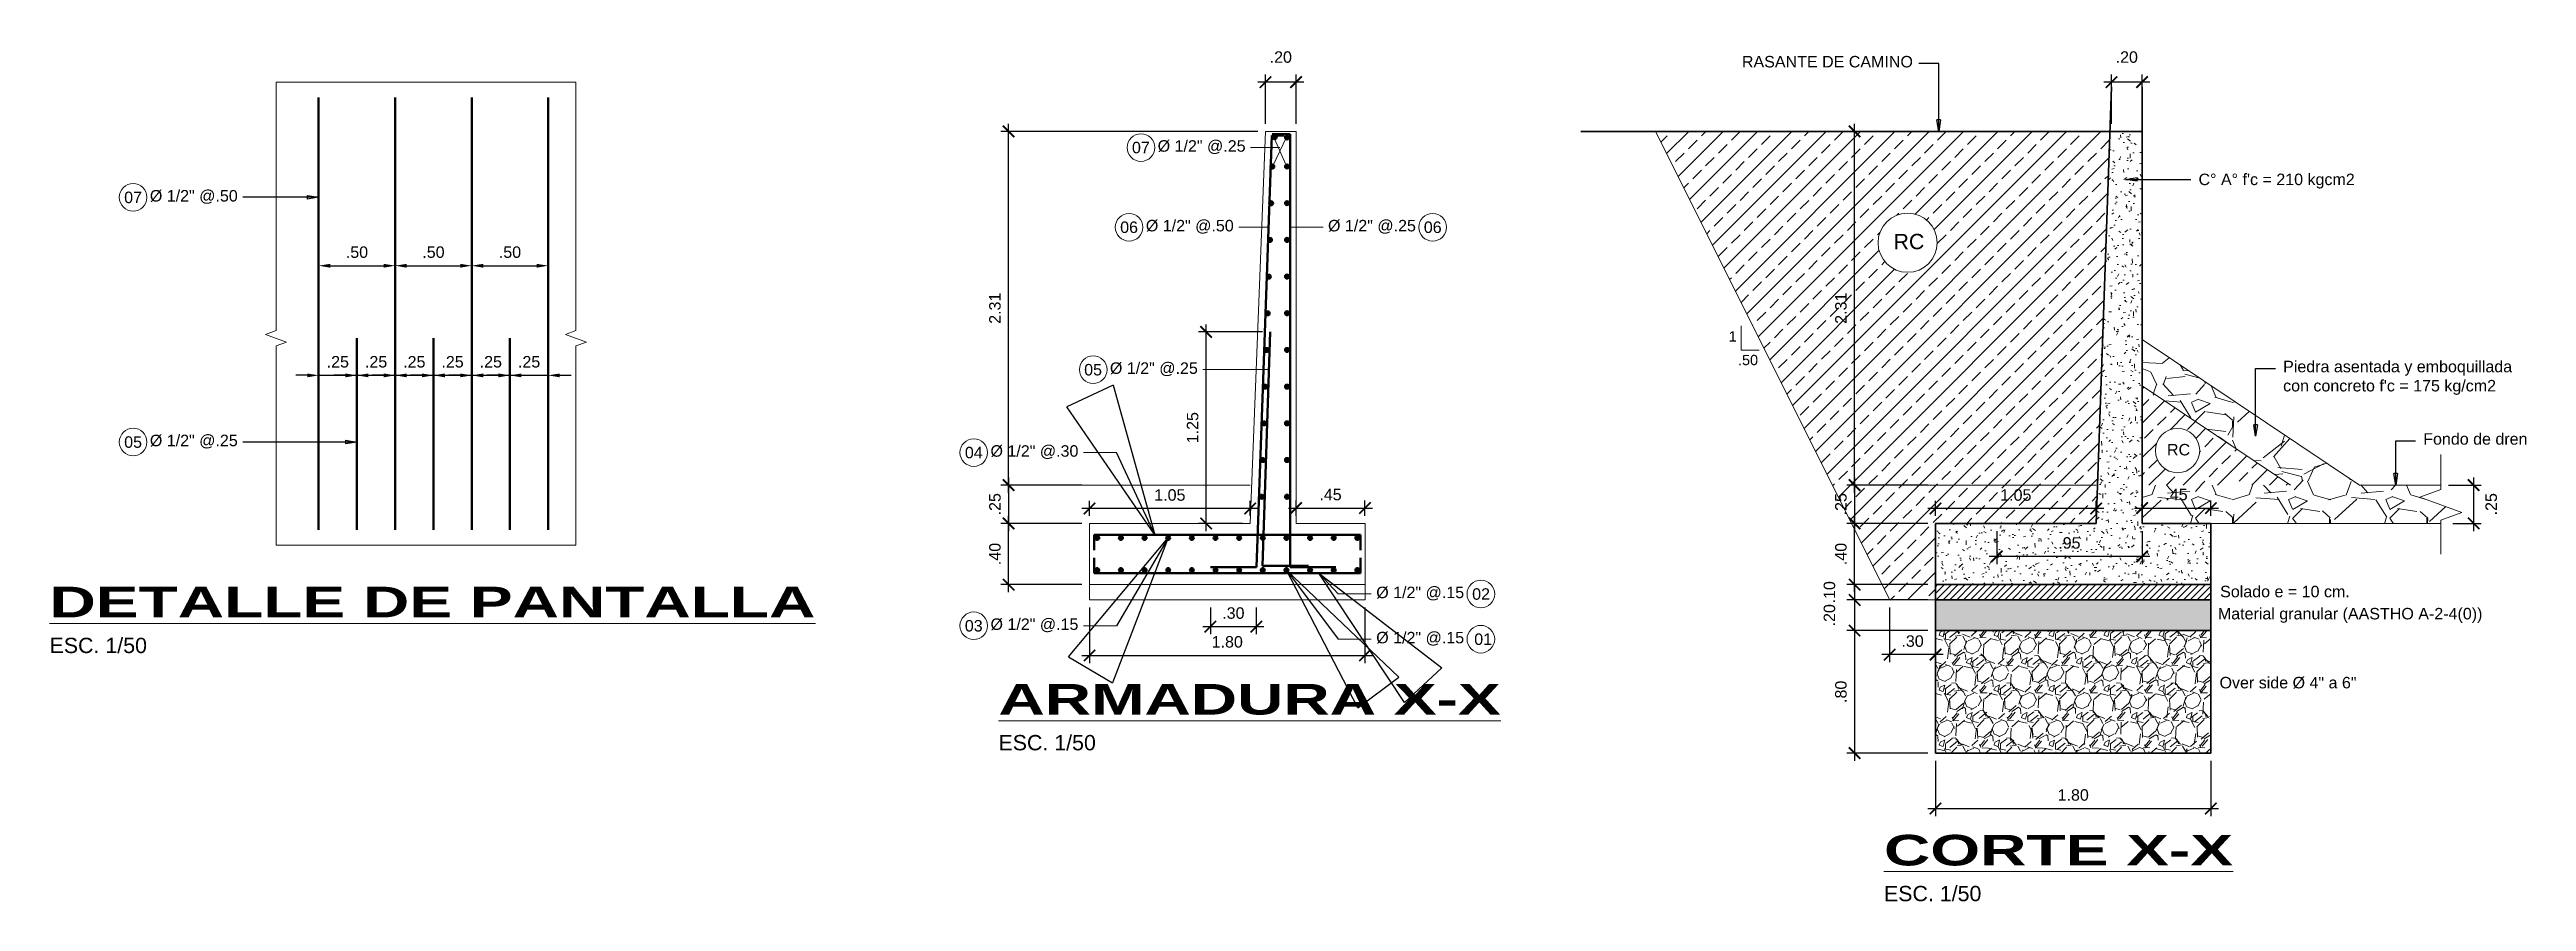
# Model space of a CAD drawing. Header units: metres. Extents: x 618946 to 619227, y 9266339 to 9266818.
# Drawn here: x 619016.05 to 619032.24, y 9266723.96 to 9266729.52 of the extents above; entities that cross this region are included whole.
import ezdxf
from ezdxf.enums import TextEntityAlignment as Align

# ---------------------------------------------------------------- set-up
doc = ezdxf.new("R2010")
doc.units = ezdxf.units.M
doc.header["$PDMODE"] = 34
for name, color, linetype, lineweight in [('DIM', 8, 'Continuous', 9), ('Dimensiones', 8, 'Continuous', 5), ('EST', 5, 'Continuous', 35), ('FIE', 201, 'Continuous', 50), ('HASH', 21, 'Continuous', 5), ('HATCH', 21, 'Continuous', 5)]:
    doc.layers.add(name, color=color, linetype=linetype, lineweight=lineweight)
doc.styles.get("Standard").update_dxf_attribs({"font": 'arial.ttf'})
doc.dimstyles.new('ESC-100$7', dxfattribs={"dimscale": 0.1, "dimtxt": 1.5, "dimasz": 2, "dimexe": 1, "dimexo": 1, "dimgap": 1, "dimtad": 1, "dimtih": 1, "dimtoh": 1, "dimzin": 4, "dimdsep": 46, "dimtxsty": 'Standard', "dimblk": 'ARCHTICK', "dimcen": 2.5, "dimdle": 1, "dimclrd": 256, "dimclre": 256, "dimclrt": 7, "dimaunit": 1, "dimadec": 3, "dimazin": 0, "dimtfac": 1, "dimtmove": 2, "dimatfit": 3, "dimldrblk": 'CLOSEDBLANK', "dimfxl": 1.25, "dimarcsym": 0})
doc.dimstyles.new('ESC-50', dxfattribs={"dimscale": 0.05, "dimtxt": 1.5, "dimasz": 1.5, "dimexe": 1, "dimexo": 1, "dimgap": 1, "dimtad": 1, "dimzin": 4, "dimdsep": 46, "dimtxsty": 'Standard', "dimblk": 'ARCHTICK', "dimcen": 2.5, "dimdle": 1, "dimclrd": 256, "dimclre": 256, "dimclrt": 7, "dimaunit": 1, "dimadec": 3, "dimazin": 0, "dimtfac": 1, "dimtmove": 2, "dimatfit": 3, "dimldrblk": 'CLOSEDBLANK', "dimfxl": 1.25, "dimarcsym": 0})

msp = doc.modelspace()

# ---------------------------------------------------------------- texts
at = {"layer": 'DIM', "color": 7}
for s, height, p in [('RASANTE DE CAMINO', 0.075, (619027.1117, 9266729.4018)), ('RC', 0.1, (619028.1024, 9266728.2147)), ('RC', 0.075, (619029.8899, 9266726.868))]:
    msp.add_text(s, height=height, dxfattribs=at).set_placement(p)
for s, height, p in [('07', 0.075, (619023.1836, 9266728.8785)), ('07', 0.075, (619016.597, 9266728.5531)), ('06', 0.075, (619023.1064, 9266728.3581)), ('06', 0.075, (619025.091, 9266728.3581)), ('1', 0.0675, (619027.051, 9266727.6449)), ('.50', 0.0675, (619027.1517, 9266727.491)), ('05', 0.075, (619022.8712, 9266727.4277)), ('05', 0.075, (619016.597, 9266726.9552)), ('04', 0.075, (619022.0915, 9266726.8866)), ('02', 0.075, (619025.4069, 9266725.9629)), ('03', 0.075, (619022.0912, 9266725.7554)), ('01', 0.075, (619025.4206, 9266725.6679))]:
    msp.add_text(s, height=height, dxfattribs=at).set_placement(p, align=Align.MIDDLE_CENTER)
at = {"layer": 'DIM', "color": 7, "char_height": 0.075}
for s, insert, attachment_point in [('\\A1;Ø 1/2" @.25', (619023.2933, 9266728.9264), 1), ("C° A° f'c = 210 kgcm2", (619030.096, 9266728.7082), 1), ('\\A1;Ø 1/2" @.50', (619016.7065, 9266728.601), 1), ('\\A1;Ø 1/2" @.50', (619023.2159, 9266728.406), 1), ('\\A1;Ø 1/2" @.25', (619024.981, 9266728.406), 3), ('\\A1;Ø 1/2" @.25', (619022.9812, 9266727.4756), 1), ("Piedra asentada y emboquillada\\Pcon concreto f'c = 175 kg/cm2", (619030.6489, 9266727.4859), 1), ('\\A1;Ø 1/2" @.25', (619016.7065, 9266727.0031), 1), ('\\A1;Ø 1/2" @.30', (619022.2007, 9266726.9345), 1), ('Fondo de dren', (619031.5646, 9266727.0132), 1), ('\\A1;Ø 1/2" @.15', (619025.2962, 9266726.0108), 3), ('Solado e = 10 cm.', (619030.2372, 9266726.0166), 1), ('\\A1;Ø 1/2" @.15', (619022.2007, 9266725.8033), 1), ('Material granular (AASTHO A-2-4(0)) ', (619031.9514, 9266725.8721), 3), ('\\A1;Ø 1/2" @.15', (619025.2962, 9266725.7157), 3), ('Over side Ø 4" a 6"', (619030.2333, 9266725.4216), 1)]:
    msp.add_mtext(s, dxfattribs=dict(at, insert=insert, attachment_point=attachment_point))
at = {"layer": 'Dimensiones', "color": 7, "char_height": 0.1, "attachment_point": 1}
for s, insert in [('{\\fArial|b1|i0|c0|p34;\\H2x;\\W1.5;\\LDETALLE DE PANTALLA\\P}ESC. 1/50', (619016.0509, 9266726.0105)), ('{\\fArial|b1|i0|c0|p34;\\H2x;\\W1.5;\\LARMADURA X-X\\P}ESC. 1/50', (619022.2527, 9266725.3755)), ('{\\fArial|b1|i0|c0|p34;\\H2x;\\W1.5;\\LCORTE X-X\\P}ESC. 1/50', (619028.0401, 9266724.3901))]:
    msp.add_mtext(s, dxfattribs=dict(at, insert=insert))

# ---------------------------------------------------------------- blocks, each defined once
blk = doc.blocks.new('_ArchTick')
at = {"color": 0, "linetype": 'ByBlock', "const_width": 0.15}
blk.add_lwpolyline([(-0.5, -0.5), (0.5, 0.5)], dxfattribs=at)
blk = doc.blocks.new('*D293')
at = {"layer": 'Defpoints', "color": 0, "transparency": 16777216}
for p in [(619022.319, 9266726.424), (619022.848, 9266726.424), (619022.848, 9266726.024)]:
    blk.add_point(p, dxfattribs=at)
at = {"layer": 'DIM', "lineweight": -2, "transparency": 16777216}
for p, q in [((619022.798, 9266726.424), (619022.269, 9266726.424)), ((619022.319, 9266725.974), (619022.319, 9266726.474)), ((619022.798, 9266726.024), (619022.269, 9266726.024))]:
    blk.add_line(p, q, dxfattribs=at)
at = {"layer": 'DIM', "lineweight": -2, "transparency": 16777216, "xscale": 0.07500000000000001, "yscale": 0.07500000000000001, "zscale": 0.07500000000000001}
for p, rotation in [((619022.319, 9266726.424), 90), ((619022.319, 9266726.024), 270)]:
    blk.add_blockref('_ArchTick', p, dxfattribs=dict(at, rotation=rotation))
at = {"layer": 'DIM', "color": 7, "transparency": 16777216, "insert": (619022.23, 9266726.224), "char_height": 0.075, "attachment_point": 5, "rotation": 90}
blk.add_mtext('.40', dxfattribs=at)
blk = doc.blocks.new('_ClosedBlank')
at = {"color": 0, "linetype": 'ByBlock', "lineweight": -2}
for p, q in [((-1, 0.167), (0, 0)), ((-1, 0.167), (-1, -0.167)), ((0, 0), (-1, -0.167))]:
    blk.add_line(p, q, dxfattribs=at)
blk = doc.blocks.new('*D294')
at = {"layer": 'Defpoints', "color": 0, "transparency": 16777216}
for p in [(619022.848, 9266725.924), (619024.648, 9266725.924), (619024.648, 9266725.562)]:
    blk.add_point(p, dxfattribs=at)
at = {"layer": 'DIM', "lineweight": -2, "transparency": 16777216}
for p, q in [((619022.848, 9266725.874), (619022.848, 9266725.512)), ((619024.648, 9266725.874), (619024.648, 9266725.512)), ((619022.798, 9266725.562), (619024.698, 9266725.562))]:
    blk.add_line(p, q, dxfattribs=at)
at = {"layer": 'DIM', "lineweight": -2, "transparency": 16777216, "xscale": 0.07500000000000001, "yscale": 0.07500000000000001, "zscale": 0.07500000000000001, "rotation": 180}
blk.add_blockref('_ArchTick', (619022.848, 9266725.562), dxfattribs=at)
at = {"layer": 'DIM', "lineweight": -2, "transparency": 16777216, "xscale": 0.07500000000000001, "yscale": 0.07500000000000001, "zscale": 0.07500000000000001}
blk.add_blockref('_ArchTick', (619024.648, 9266725.562), dxfattribs=at)
at = {"layer": 'DIM', "color": 7, "transparency": 16777216, "insert": (619023.748, 9266725.65), "char_height": 0.075, "attachment_point": 5}
blk.add_mtext('1.80', dxfattribs=at)
blk = doc.blocks.new('*D295')
at = {"layer": 'Defpoints', "color": 0, "transparency": 16777216}
for p in [(619022.319, 9266728.984), (619023.998, 9266728.984), (619022.848, 9266726.674)]:
    blk.add_point(p, dxfattribs=at)
at = {"layer": 'DIM', "lineweight": -2, "transparency": 16777216}
for p, q in [((619023.948, 9266728.984), (619022.269, 9266728.984)), ((619022.319, 9266726.624), (619022.319, 9266729.034)), ((619022.798, 9266726.674), (619022.269, 9266726.674))]:
    blk.add_line(p, q, dxfattribs=at)
at = {"layer": 'DIM', "lineweight": -2, "transparency": 16777216, "xscale": 0.07500000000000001, "yscale": 0.07500000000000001, "zscale": 0.07500000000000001}
for p, rotation in [((619022.319, 9266728.984), 90), ((619022.319, 9266726.674), 270)]:
    blk.add_blockref('_ArchTick', p, dxfattribs=dict(at, rotation=rotation))
at = {"layer": 'DIM', "color": 7, "transparency": 16777216, "insert": (619022.23, 9266727.829), "char_height": 0.075, "attachment_point": 5, "rotation": 90}
blk.add_mtext('2.31', dxfattribs=at)
blk = doc.blocks.new('F1')
blk.add_hatch(color=256).paths.add_polyline_path([(-0.0127, 0, 1), (0.0127, 0, 1)])
blk.add_circle((0, 0), 0.0127)
blk = doc.blocks.new('*D310')
at = {"layer": 'Defpoints', "color": 0, "transparency": 16777216}
for p in [(619023.998, 9266729.306), (619023.998, 9266728.984), (619024.198, 9266728.984)]:
    blk.add_point(p, dxfattribs=at)
at = {"layer": 'DIM', "lineweight": -2, "transparency": 16777216}
for p, q in [((619024.248, 9266729.306), (619023.948, 9266729.306)), ((619023.998, 9266729.034), (619023.998, 9266729.356)), ((619024.198, 9266729.034), (619024.198, 9266729.356))]:
    blk.add_line(p, q, dxfattribs=at)
at = {"layer": 'DIM', "lineweight": -2, "transparency": 16777216, "xscale": 0.07500000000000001, "yscale": 0.07500000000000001, "zscale": 0.07500000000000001}
for p, rotation in [((619023.998, 9266729.306), 179.9999989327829), ((619024.198, 9266729.306), 359.9999989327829)]:
    blk.add_blockref('_ArchTick', p, dxfattribs=dict(at, rotation=rotation))
at = {"layer": 'DIM', "color": 7, "transparency": 16777216, "insert": (619024.098, 9266729.469), "char_height": 0.075, "attachment_point": 5, "rotation": 360}
blk.add_mtext('.20', dxfattribs=at)
blk = doc.blocks.new('*D296')
at = {"layer": 'Defpoints', "color": 0, "transparency": 16777216}
for p in [(619024.198, 9266726.424), (619024.648, 9266726.524), (619024.648, 9266726.424)]:
    blk.add_point(p, dxfattribs=at)
at = {"layer": 'DIM', "lineweight": -2, "transparency": 16777216}
for p, q in [((619024.198, 9266726.474), (619024.198, 9266726.574)), ((619024.648, 9266726.474), (619024.648, 9266726.574)), ((619024.148, 9266726.524), (619024.698, 9266726.524))]:
    blk.add_line(p, q, dxfattribs=at)
at = {"layer": 'DIM', "lineweight": -2, "transparency": 16777216, "xscale": 0.07500000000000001, "yscale": 0.07500000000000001, "zscale": 0.07500000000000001, "rotation": 180}
blk.add_blockref('_ArchTick', (619024.198, 9266726.524), dxfattribs=at)
at = {"layer": 'DIM', "lineweight": -2, "transparency": 16777216, "xscale": 0.07500000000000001, "yscale": 0.07500000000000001, "zscale": 0.07500000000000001}
blk.add_blockref('_ArchTick', (619024.648, 9266726.524), dxfattribs=at)
at = {"layer": 'DIM', "color": 7, "transparency": 16777216, "insert": (619024.423, 9266726.612), "char_height": 0.075, "attachment_point": 5}
blk.add_mtext('.45', dxfattribs=at)
blk = doc.blocks.new('*D297')
at = {"layer": 'Defpoints', "color": 0, "transparency": 16777216}
for p in [(619022.848, 9266726.521), (619022.848, 9266726.424), (619023.898, 9266726.424)]:
    blk.add_point(p, dxfattribs=at)
at = {"layer": 'DIM', "lineweight": -2, "transparency": 16777216}
for p, q in [((619022.848, 9266726.474), (619022.848, 9266726.571)), ((619023.898, 9266726.474), (619023.898, 9266726.571)), ((619023.948, 9266726.521), (619022.798, 9266726.521))]:
    blk.add_line(p, q, dxfattribs=at)
at = {"layer": 'DIM', "lineweight": -2, "transparency": 16777216, "xscale": 0.07500000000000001, "yscale": 0.07500000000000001, "zscale": 0.07500000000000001, "rotation": 180}
blk.add_blockref('_ArchTick', (619022.848, 9266726.521), dxfattribs=at)
at = {"layer": 'DIM', "lineweight": -2, "transparency": 16777216, "xscale": 0.07500000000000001, "yscale": 0.07500000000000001, "zscale": 0.07500000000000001}
blk.add_blockref('_ArchTick', (619023.898, 9266726.521), dxfattribs=at)
at = {"layer": 'DIM', "color": 7, "transparency": 16777216, "insert": (619023.373, 9266726.609), "char_height": 0.075, "attachment_point": 5}
blk.add_mtext('1.05', dxfattribs=at)
blk = doc.blocks.new('*D298')
at = {"layer": 'Defpoints', "color": 0, "transparency": 16777216}
for p in [(619022.848, 9266726.674), (619022.319, 9266726.424), (619022.848, 9266726.424)]:
    blk.add_point(p, dxfattribs=at)
at = {"layer": 'DIM', "lineweight": -2, "transparency": 16777216}
for p, q in [((619022.319, 9266726.724), (619022.319, 9266726.374)), ((619022.798, 9266726.674), (619022.269, 9266726.674)), ((619022.798, 9266726.424), (619022.269, 9266726.424))]:
    blk.add_line(p, q, dxfattribs=at)
at = {"layer": 'DIM', "lineweight": -2, "transparency": 16777216, "xscale": 0.07500000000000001, "yscale": 0.07500000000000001, "zscale": 0.07500000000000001}
for p, rotation in [((619022.319, 9266726.674), 90), ((619022.319, 9266726.424), 270)]:
    blk.add_blockref('_ArchTick', p, dxfattribs=dict(at, rotation=rotation))
at = {"layer": 'DIM', "color": 7, "transparency": 16777216, "insert": (619022.23, 9266726.549), "char_height": 0.075, "attachment_point": 5, "rotation": 90}
blk.add_mtext('.25', dxfattribs=at)
blk = doc.blocks.new('*D315')
at = {"layer": 'Defpoints', "color": 0, "transparency": 16777216}
for p in [(619023.61, 9266727.674), (619024.028, 9266727.674), (619023.898, 9266726.424)]:
    blk.add_point(p, dxfattribs=at)
at = {"layer": 'DIM', "lineweight": -2, "transparency": 16777216}
for p, q in [((619023.61, 9266726.374), (619023.61, 9266727.724)), ((619023.978, 9266727.674), (619023.56, 9266727.674)), ((619023.848, 9266726.424), (619023.56, 9266726.424))]:
    blk.add_line(p, q, dxfattribs=at)
at = {"layer": 'DIM', "lineweight": -2, "transparency": 16777216, "xscale": 0.07500000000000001, "yscale": 0.07500000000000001, "zscale": 0.07500000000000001}
for p, rotation in [((619023.61, 9266727.674), 90), ((619023.61, 9266726.424), 270)]:
    blk.add_blockref('_ArchTick', p, dxfattribs=dict(at, rotation=rotation))
at = {"layer": 'DIM', "color": 7, "transparency": 16777216, "insert": (619023.522, 9266727.049), "char_height": 0.075, "attachment_point": 5, "rotation": 90}
blk.add_mtext('1.25', dxfattribs=at)
blk = doc.blocks.new('*D300')
at = {"layer": 'Defpoints', "color": 0, "transparency": 16777216}
for p in [(619023.638, 9266725.924), (619023.938, 9266725.924), (619023.938, 9266725.75)]:
    blk.add_point(p, dxfattribs=at)
at = {"layer": 'DIM', "lineweight": -2, "transparency": 16777216}
for p, q in [((619023.588, 9266725.75), (619023.988, 9266725.75)), ((619023.638, 9266725.874), (619023.638, 9266725.7)), ((619023.938, 9266725.874), (619023.938, 9266725.7))]:
    blk.add_line(p, q, dxfattribs=at)
at = {"layer": 'DIM', "lineweight": -2, "transparency": 16777216, "xscale": 0.07500000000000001, "yscale": 0.07500000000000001, "zscale": 0.07500000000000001, "rotation": 180}
blk.add_blockref('_ArchTick', (619023.638, 9266725.75), dxfattribs=at)
at = {"layer": 'DIM', "lineweight": -2, "transparency": 16777216, "xscale": 0.07500000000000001, "yscale": 0.07500000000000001, "zscale": 0.07500000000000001}
blk.add_blockref('_ArchTick', (619023.938, 9266725.75), dxfattribs=at)
at = {"layer": 'DIM', "color": 7, "transparency": 16777216, "insert": (619023.788, 9266725.838), "char_height": 0.075, "attachment_point": 5}
blk.add_mtext('.30', dxfattribs=at)
blk = doc.blocks.new('*D287')
at = {"layer": 'Defpoints', "color": 0, "transparency": 16777216}
for p in [(619027.848, 9266726.424), (619028.377, 9266726.424), (619028.377, 9266726.024)]:
    blk.add_point(p, dxfattribs=at)
at = {"layer": 'DIM', "lineweight": -2, "transparency": 16777216}
for p, q in [((619028.327, 9266726.424), (619027.798, 9266726.424)), ((619027.848, 9266725.974), (619027.848, 9266726.474)), ((619028.327, 9266726.024), (619027.798, 9266726.024))]:
    blk.add_line(p, q, dxfattribs=at)
at = {"layer": 'DIM', "lineweight": -2, "transparency": 16777216, "xscale": 0.07500000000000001, "yscale": 0.07500000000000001, "zscale": 0.07500000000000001}
for p, rotation in [((619027.848, 9266726.424), 90), ((619027.848, 9266726.024), 270)]:
    blk.add_blockref('_ArchTick', p, dxfattribs=dict(at, rotation=rotation))
at = {"layer": 'DIM', "color": 7, "transparency": 16777216, "insert": (619027.759, 9266726.224), "char_height": 0.075, "attachment_point": 5, "rotation": 90}
blk.add_mtext('.40', dxfattribs=at)
blk = doc.blocks.new('*D288')
at = {"layer": 'Defpoints', "color": 0, "transparency": 16777216}
for p in [(619028.377, 9266724.924), (619030.177, 9266724.924), (619030.177, 9266724.562)]:
    blk.add_point(p, dxfattribs=at)
at = {"layer": 'DIM', "lineweight": -2, "transparency": 16777216}
for p, q in [((619028.377, 9266724.874), (619028.377, 9266724.512)), ((619030.177, 9266724.874), (619030.177, 9266724.512)), ((619028.327, 9266724.562), (619030.227, 9266724.562))]:
    blk.add_line(p, q, dxfattribs=at)
at = {"layer": 'DIM', "lineweight": -2, "transparency": 16777216, "xscale": 0.07500000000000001, "yscale": 0.07500000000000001, "zscale": 0.07500000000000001, "rotation": 180}
blk.add_blockref('_ArchTick', (619028.377, 9266724.562), dxfattribs=at)
at = {"layer": 'DIM', "lineweight": -2, "transparency": 16777216, "xscale": 0.07500000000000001, "yscale": 0.07500000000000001, "zscale": 0.07500000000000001}
blk.add_blockref('_ArchTick', (619030.177, 9266724.562), dxfattribs=at)
at = {"layer": 'DIM', "color": 7, "transparency": 16777216, "insert": (619029.277, 9266724.65), "char_height": 0.075, "attachment_point": 5}
blk.add_mtext('1.80', dxfattribs=at)
blk = doc.blocks.new('*D289')
at = {"layer": 'Defpoints', "color": 0, "transparency": 16777216}
for p in [(619027.848, 9266728.984), (619029.527, 9266728.984), (619028.377, 9266726.674)]:
    blk.add_point(p, dxfattribs=at)
at = {"layer": 'DIM', "lineweight": -2, "transparency": 16777216}
for p, q in [((619029.477, 9266728.984), (619027.798, 9266728.984)), ((619027.848, 9266726.624), (619027.848, 9266729.034)), ((619028.327, 9266726.674), (619027.798, 9266726.674))]:
    blk.add_line(p, q, dxfattribs=at)
at = {"layer": 'DIM', "lineweight": -2, "transparency": 16777216, "xscale": 0.07500000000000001, "yscale": 0.07500000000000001, "zscale": 0.07500000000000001}
for p, rotation in [((619027.848, 9266728.984), 90), ((619027.848, 9266726.674), 270)]:
    blk.add_blockref('_ArchTick', p, dxfattribs=dict(at, rotation=rotation))
at = {"layer": 'DIM', "color": 7, "transparency": 16777216, "insert": (619027.759, 9266727.829), "char_height": 0.075, "attachment_point": 5, "rotation": 90}
blk.add_mtext('2.31', dxfattribs=at)
blk = doc.blocks.new('*D306')
at = {"layer": 'Defpoints', "color": 0, "transparency": 16777216}
for p in [(619029.527, 9266729.306), (619029.527, 9266728.984), (619029.727, 9266728.984)]:
    blk.add_point(p, dxfattribs=at)
at = {"layer": 'DIM', "lineweight": -2, "transparency": 16777216}
for p, q in [((619029.777, 9266729.306), (619029.477, 9266729.306)), ((619029.527, 9266729.034), (619029.527, 9266729.356)), ((619029.727, 9266729.034), (619029.727, 9266729.356))]:
    blk.add_line(p, q, dxfattribs=at)
at = {"layer": 'DIM', "lineweight": -2, "transparency": 16777216, "xscale": 0.07500000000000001, "yscale": 0.07500000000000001, "zscale": 0.07500000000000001}
for p, rotation in [((619029.527, 9266729.306), 179.9999989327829), ((619029.727, 9266729.306), 359.9999989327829)]:
    blk.add_blockref('_ArchTick', p, dxfattribs=dict(at, rotation=rotation))
at = {"layer": 'DIM', "color": 7, "transparency": 16777216, "insert": (619029.627, 9266729.469), "char_height": 0.075, "attachment_point": 5, "rotation": 360}
blk.add_mtext('.20', dxfattribs=at)
blk = doc.blocks.new('*D290')
at = {"layer": 'Defpoints', "color": 0, "transparency": 16777216}
for p in [(619029.727, 9266726.424), (619030.177, 9266726.524), (619030.177, 9266726.424)]:
    blk.add_point(p, dxfattribs=at)
at = {"layer": 'DIM', "lineweight": -2, "transparency": 16777216}
for p, q in [((619029.727, 9266726.474), (619029.727, 9266726.574)), ((619030.177, 9266726.474), (619030.177, 9266726.574)), ((619029.677, 9266726.524), (619030.227, 9266726.524))]:
    blk.add_line(p, q, dxfattribs=at)
at = {"layer": 'DIM', "lineweight": -2, "transparency": 16777216, "xscale": 0.07500000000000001, "yscale": 0.07500000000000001, "zscale": 0.07500000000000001, "rotation": 180}
blk.add_blockref('_ArchTick', (619029.727, 9266726.524), dxfattribs=at)
at = {"layer": 'DIM', "lineweight": -2, "transparency": 16777216, "xscale": 0.07500000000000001, "yscale": 0.07500000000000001, "zscale": 0.07500000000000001}
blk.add_blockref('_ArchTick', (619030.177, 9266726.524), dxfattribs=at)
at = {"layer": 'DIM', "color": 7, "transparency": 16777216, "insert": (619029.952, 9266726.612), "char_height": 0.075, "attachment_point": 5}
blk.add_mtext('.45', dxfattribs=at)
blk = doc.blocks.new('*D291')
at = {"layer": 'Defpoints', "color": 0, "transparency": 16777216}
for p in [(619028.377, 9266726.521), (619028.377, 9266726.424), (619029.427, 9266726.424)]:
    blk.add_point(p, dxfattribs=at)
at = {"layer": 'DIM', "lineweight": -2, "transparency": 16777216}
for p, q in [((619028.377, 9266726.474), (619028.377, 9266726.571)), ((619029.427, 9266726.474), (619029.427, 9266726.571)), ((619029.477, 9266726.521), (619028.327, 9266726.521))]:
    blk.add_line(p, q, dxfattribs=at)
at = {"layer": 'DIM', "lineweight": -2, "transparency": 16777216, "xscale": 0.07500000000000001, "yscale": 0.07500000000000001, "zscale": 0.07500000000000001, "rotation": 180}
blk.add_blockref('_ArchTick', (619028.377, 9266726.521), dxfattribs=at)
at = {"layer": 'DIM', "lineweight": -2, "transparency": 16777216, "xscale": 0.07500000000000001, "yscale": 0.07500000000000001, "zscale": 0.07500000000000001}
blk.add_blockref('_ArchTick', (619029.427, 9266726.521), dxfattribs=at)
at = {"layer": 'DIM', "color": 7, "transparency": 16777216, "insert": (619028.902, 9266726.609), "char_height": 0.075, "attachment_point": 5}
blk.add_mtext('1.05', dxfattribs=at)
blk = doc.blocks.new('*D292')
at = {"layer": 'Defpoints', "color": 0, "transparency": 16777216}
for p in [(619028.377, 9266726.674), (619027.848, 9266726.424), (619028.377, 9266726.424)]:
    blk.add_point(p, dxfattribs=at)
at = {"layer": 'DIM', "lineweight": -2, "transparency": 16777216}
for p, q in [((619027.848, 9266726.724), (619027.848, 9266726.374)), ((619028.327, 9266726.674), (619027.798, 9266726.674)), ((619028.327, 9266726.424), (619027.798, 9266726.424))]:
    blk.add_line(p, q, dxfattribs=at)
at = {"layer": 'DIM', "lineweight": -2, "transparency": 16777216, "xscale": 0.07500000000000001, "yscale": 0.07500000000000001, "zscale": 0.07500000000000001}
for p, rotation in [((619027.848, 9266726.674), 90), ((619027.848, 9266726.424), 270)]:
    blk.add_blockref('_ArchTick', p, dxfattribs=dict(at, rotation=rotation))
at = {"layer": 'DIM', "color": 7, "transparency": 16777216, "insert": (619027.759, 9266726.549), "char_height": 0.075, "attachment_point": 5, "rotation": 90}
blk.add_mtext('.25', dxfattribs=at)
blk = doc.blocks.new('*D311')
at = {"layer": 'Defpoints', "color": 0, "transparency": 16777216}
for p in [(619027.848, 9266725.924), (619028.377, 9266726.024), (619028.377, 9266725.924)]:
    blk.add_point(p, dxfattribs=at)
at = {"layer": 'DIM', "lineweight": -2, "transparency": 16777216}
for p, q in [((619027.848, 9266726.024), (619027.848, 9266726.099)), ((619028.327, 9266726.024), (619027.798, 9266726.024)), ((619028.327, 9266725.924), (619027.798, 9266725.924)), ((619027.848, 9266726.024), (619027.848, 9266725.924)), ((619027.848, 9266725.924), (619027.848, 9266725.849))]:
    blk.add_line(p, q, dxfattribs=at)
at = {"layer": 'DIM', "lineweight": -2, "transparency": 16777216, "xscale": 0.07500000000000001, "yscale": 0.07500000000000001, "zscale": 0.07500000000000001}
for p, rotation in [((619027.848, 9266726.024), 270), ((619027.848, 9266725.924), 90)]:
    blk.add_blockref('_ArchTick', p, dxfattribs=dict(at, rotation=rotation))
at = {"layer": 'DIM', "color": 7, "transparency": 16777216, "insert": (619027.684, 9266725.974), "char_height": 0.075, "attachment_point": 5, "rotation": 90}
blk.add_mtext('.10', dxfattribs=at)
blk = doc.blocks.new('*D312')
at = {"layer": 'Defpoints', "color": 0, "transparency": 16777216}
for p in [(619028.377, 9266725.924), (619027.848, 9266725.724), (619028.377, 9266725.724)]:
    blk.add_point(p, dxfattribs=at)
at = {"layer": 'DIM', "lineweight": -2, "transparency": 16777216}
for p, q in [((619028.327, 9266725.924), (619027.798, 9266725.924)), ((619027.848, 9266725.974), (619027.848, 9266725.674)), ((619028.327, 9266725.724), (619027.798, 9266725.724))]:
    blk.add_line(p, q, dxfattribs=at)
at = {"layer": 'DIM', "lineweight": -2, "transparency": 16777216, "xscale": 0.07500000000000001, "yscale": 0.07500000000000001, "zscale": 0.07500000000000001}
for p, rotation in [((619027.848, 9266725.924), 90), ((619027.848, 9266725.724), 270)]:
    blk.add_blockref('_ArchTick', p, dxfattribs=dict(at, rotation=rotation))
at = {"layer": 'DIM', "color": 7, "transparency": 16777216, "insert": (619027.684, 9266725.824), "char_height": 0.075, "attachment_point": 5, "rotation": 90}
blk.add_mtext('.20', dxfattribs=at)
blk = doc.blocks.new('*D313')
at = {"layer": 'Defpoints', "color": 0, "transparency": 16777216}
for p in [(619028.377, 9266725.724), (619027.848, 9266724.924), (619028.377, 9266724.924)]:
    blk.add_point(p, dxfattribs=at)
at = {"layer": 'DIM', "lineweight": -2, "transparency": 16777216}
for p, q in [((619027.848, 9266725.774), (619027.848, 9266724.874)), ((619028.327, 9266725.724), (619027.798, 9266725.724)), ((619028.327, 9266724.924), (619027.798, 9266724.924))]:
    blk.add_line(p, q, dxfattribs=at)
at = {"layer": 'DIM', "lineweight": -2, "transparency": 16777216, "xscale": 0.07500000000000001, "yscale": 0.07500000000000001, "zscale": 0.07500000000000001}
for p, rotation in [((619027.848, 9266725.724), 90), ((619027.848, 9266724.924), 270)]:
    blk.add_blockref('_ArchTick', p, dxfattribs=dict(at, rotation=rotation))
at = {"layer": 'DIM', "color": 7, "transparency": 16777216, "insert": (619027.759, 9266725.324), "char_height": 0.075, "attachment_point": 5, "rotation": 90}
blk.add_mtext('.80', dxfattribs=at)
blk = doc.blocks.new('*D299')
at = {"layer": 'Defpoints', "color": 0, "transparency": 16777216}
for p in [(619031.679, 9266726.674), (619031.709, 9266726.424), (619031.894, 9266726.424)]:
    blk.add_point(p, dxfattribs=at)
at = {"layer": 'DIM', "lineweight": -2, "transparency": 16777216}
for p, q in [((619031.894, 9266726.724), (619031.894, 9266726.374)), ((619031.729, 9266726.674), (619031.944, 9266726.674)), ((619031.759, 9266726.424), (619031.944, 9266726.424))]:
    blk.add_line(p, q, dxfattribs=at)
at = {"layer": 'DIM', "lineweight": -2, "transparency": 16777216, "xscale": 0.07500000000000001, "yscale": 0.07500000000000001, "zscale": 0.07500000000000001}
for p, rotation in [((619031.894, 9266726.674), 90), ((619031.894, 9266726.424), 270)]:
    blk.add_blockref('_ArchTick', p, dxfattribs=dict(at, rotation=rotation))
at = {"layer": 'DIM', "color": 7, "transparency": 16777216, "insert": (619032.009, 9266726.549), "char_height": 0.075, "attachment_point": 5, "rotation": 90}
blk.add_mtext('.25', dxfattribs=at)
blk = doc.blocks.new('*D314')
at = {"layer": 'Defpoints', "color": 0, "transparency": 16777216}
for p in [(619028.777, 9266726.424), (619029.727, 9266726.424), (619028.777, 9266726.208)]:
    blk.add_point(p, dxfattribs=at)
at = {"layer": 'DIM', "lineweight": -2, "transparency": 16777216}
for p, q in [((619028.777, 9266726.374), (619028.777, 9266726.158)), ((619029.727, 9266726.374), (619029.727, 9266726.158)), ((619029.777, 9266726.208), (619028.727, 9266726.208))]:
    blk.add_line(p, q, dxfattribs=at)
at = {"layer": 'DIM', "lineweight": -2, "transparency": 16777216, "xscale": 0.07500000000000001, "yscale": 0.07500000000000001, "zscale": 0.07500000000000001, "rotation": 180}
blk.add_blockref('_ArchTick', (619028.777, 9266726.208), dxfattribs=at)
at = {"layer": 'DIM', "lineweight": -2, "transparency": 16777216, "xscale": 0.07500000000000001, "yscale": 0.07500000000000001, "zscale": 0.07500000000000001}
blk.add_blockref('_ArchTick', (619029.727, 9266726.208), dxfattribs=at)
at = {"layer": 'DIM', "color": 7, "transparency": 16777216, "insert": (619029.252, 9266726.296), "char_height": 0.075, "attachment_point": 5}
blk.add_mtext('.95', dxfattribs=at)
blk = doc.blocks.new('*D307')
at = {"layer": 'Defpoints', "color": 0, "transparency": 16777216}
for p in [(619018.31, 9266728.107), (619017.81, 9266727.945), (619018.31, 9266727.945)]:
    blk.add_point(p, dxfattribs=at)
at = {"layer": 'DIM', "lineweight": -2, "transparency": 16777216}
for p, q in [((619017.81, 9266727.995), (619017.81, 9266728.157)), ((619017.885, 9266728.107), (619018.235, 9266728.107)), ((619018.31, 9266727.995), (619018.31, 9266728.157))]:
    blk.add_line(p, q, dxfattribs=at)
at = {"layer": 'DIM', "transparency": 16777216}
for points in [[(619017.885, 9266728.119), (619017.885, 9266728.094), (619017.81, 9266728.107)], [(619018.235, 9266728.119), (619018.235, 9266728.094), (619018.31, 9266728.107)]]:
    blk.add_solid(points, dxfattribs=at)
at = {"layer": 'DIM', "color": 7, "transparency": 16777216, "insert": (619018.06, 9266728.195), "char_height": 0.075, "attachment_point": 5}
blk.add_mtext('.50', dxfattribs=at)
blk = doc.blocks.new('*D308')
at = {"layer": 'Defpoints', "color": 0, "transparency": 16777216}
for p in [(619018.81, 9266728.107), (619018.81, 9266728.107), (619018.31, 9266727.945)]:
    blk.add_point(p, dxfattribs=at)
at = {"layer": 'DIM', "lineweight": -2, "transparency": 16777216}
for p, q in [((619018.31, 9266727.995), (619018.31, 9266728.157)), ((619018.385, 9266728.107), (619018.735, 9266728.107))]:
    blk.add_line(p, q, dxfattribs=at)
at = {"layer": 'DIM', "transparency": 16777216}
for points in [[(619018.385, 9266728.119), (619018.385, 9266728.094), (619018.31, 9266728.107)], [(619018.735, 9266728.119), (619018.735, 9266728.094), (619018.81, 9266728.107)]]:
    blk.add_solid(points, dxfattribs=at)
at = {"layer": 'DIM', "color": 7, "transparency": 16777216, "insert": (619018.56, 9266728.195), "char_height": 0.075, "attachment_point": 5}
blk.add_mtext('.50', dxfattribs=at)
blk = doc.blocks.new('*D309')
at = {"layer": 'Defpoints', "color": 0, "transparency": 16777216}
for p in [(619018.81, 9266728.107), (619019.31, 9266728.107), (619019.31, 9266728.107)]:
    blk.add_point(p, dxfattribs=at)
at = {"layer": 'DIM', "lineweight": -2, "transparency": 16777216}
blk.add_line((619018.885, 9266728.107), (619019.235, 9266728.107), dxfattribs=at)
at = {"layer": 'DIM', "transparency": 16777216}
for points in [[(619018.885, 9266728.119), (619018.885, 9266728.094), (619018.81, 9266728.107)], [(619019.235, 9266728.119), (619019.235, 9266728.094), (619019.31, 9266728.107)]]:
    blk.add_solid(points, dxfattribs=at)
at = {"layer": 'DIM', "color": 7, "transparency": 16777216, "insert": (619019.06, 9266728.195), "char_height": 0.075, "attachment_point": 5}
blk.add_mtext('.50', dxfattribs=at)
blk = doc.blocks.new('*D301')
at = {"layer": 'Defpoints', "color": 0, "transparency": 16777216}
for p in [(619018.06, 9266727.391), (619017.81, 9266727.295), (619018.06, 9266727.295)]:
    blk.add_point(p, dxfattribs=at)
at = {"layer": 'DIM', "lineweight": -2, "transparency": 16777216}
for p, q in [((619017.735, 9266727.391), (619017.66, 9266727.391)), ((619017.81, 9266727.345), (619017.81, 9266727.441)), ((619017.81, 9266727.391), (619018.06, 9266727.391)), ((619018.06, 9266727.345), (619018.06, 9266727.441)), ((619018.135, 9266727.391), (619018.21, 9266727.391))]:
    blk.add_line(p, q, dxfattribs=at)
at = {"layer": 'DIM', "transparency": 16777216}
for points in [[(619017.735, 9266727.403), (619017.735, 9266727.378), (619017.81, 9266727.391)], [(619018.135, 9266727.403), (619018.135, 9266727.378), (619018.06, 9266727.391)]]:
    blk.add_solid(points, dxfattribs=at)
at = {"layer": 'DIM', "color": 7, "transparency": 16777216, "insert": (619017.935, 9266727.479), "char_height": 0.075, "attachment_point": 5}
blk.add_mtext('.25', dxfattribs=at)
blk = doc.blocks.new('*D302')
at = {"layer": 'Defpoints', "color": 0, "transparency": 16777216}
for p in [(619018.31, 9266727.391), (619018.31, 9266727.391), (619018.06, 9266727.295)]:
    blk.add_point(p, dxfattribs=at)
at = {"layer": 'DIM', "lineweight": -2, "transparency": 16777216}
for p, q in [((619017.985, 9266727.391), (619017.91, 9266727.391)), ((619018.06, 9266727.345), (619018.06, 9266727.441)), ((619018.06, 9266727.391), (619018.31, 9266727.391)), ((619018.385, 9266727.391), (619018.46, 9266727.391))]:
    blk.add_line(p, q, dxfattribs=at)
at = {"layer": 'DIM', "transparency": 16777216}
for points in [[(619017.985, 9266727.403), (619017.985, 9266727.378), (619018.06, 9266727.391)], [(619018.385, 9266727.403), (619018.385, 9266727.378), (619018.31, 9266727.391)]]:
    blk.add_solid(points, dxfattribs=at)
at = {"layer": 'DIM', "color": 7, "transparency": 16777216, "insert": (619018.185, 9266727.479), "char_height": 0.075, "attachment_point": 5}
blk.add_mtext('.25', dxfattribs=at)
blk = doc.blocks.new('*D303')
at = {"layer": 'Defpoints', "color": 0, "transparency": 16777216}
for p in [(619018.31, 9266727.391), (619018.56, 9266727.391), (619018.56, 9266727.391)]:
    blk.add_point(p, dxfattribs=at)
at = {"layer": 'DIM', "lineweight": -2, "transparency": 16777216}
for p, q in [((619018.235, 9266727.391), (619018.16, 9266727.391)), ((619018.31, 9266727.391), (619018.56, 9266727.391)), ((619018.635, 9266727.391), (619018.71, 9266727.391))]:
    blk.add_line(p, q, dxfattribs=at)
at = {"layer": 'DIM', "transparency": 16777216}
for points in [[(619018.235, 9266727.403), (619018.235, 9266727.378), (619018.31, 9266727.391)], [(619018.635, 9266727.403), (619018.635, 9266727.378), (619018.56, 9266727.391)]]:
    blk.add_solid(points, dxfattribs=at)
at = {"layer": 'DIM', "color": 7, "transparency": 16777216, "insert": (619018.435, 9266727.479), "char_height": 0.075, "attachment_point": 5}
blk.add_mtext('.25', dxfattribs=at)
blk = doc.blocks.new('*D304')
at = {"layer": 'Defpoints', "color": 0, "transparency": 16777216}
for p in [(619018.56, 9266727.391), (619018.81, 9266727.391), (619018.81, 9266727.353)]:
    blk.add_point(p, dxfattribs=at)
at = {"layer": 'DIM', "lineweight": -2, "transparency": 16777216}
for p, q in [((619018.485, 9266727.391), (619018.41, 9266727.391)), ((619018.56, 9266727.391), (619018.81, 9266727.391)), ((619018.81, 9266727.403), (619018.81, 9266727.441)), ((619018.885, 9266727.391), (619018.96, 9266727.391))]:
    blk.add_line(p, q, dxfattribs=at)
at = {"layer": 'DIM', "transparency": 16777216}
for points in [[(619018.485, 9266727.403), (619018.485, 9266727.378), (619018.56, 9266727.391)], [(619018.885, 9266727.403), (619018.885, 9266727.378), (619018.81, 9266727.391)]]:
    blk.add_solid(points, dxfattribs=at)
at = {"layer": 'DIM', "color": 7, "transparency": 16777216, "insert": (619018.685, 9266727.479), "char_height": 0.075, "attachment_point": 5}
blk.add_mtext('.25', dxfattribs=at)
blk = doc.blocks.new('*D286')
at = {"layer": 'Defpoints', "color": 0, "transparency": 16777216}
for p in [(619019.06, 9266727.391), (619018.81, 9266727.353), (619019.06, 9266727.353)]:
    blk.add_point(p, dxfattribs=at)
at = {"layer": 'DIM', "lineweight": -2, "transparency": 16777216}
for p, q in [((619018.735, 9266727.391), (619018.66, 9266727.391)), ((619018.81, 9266727.403), (619018.81, 9266727.441)), ((619018.81, 9266727.391), (619019.06, 9266727.391)), ((619019.06, 9266727.403), (619019.06, 9266727.441)), ((619019.135, 9266727.391), (619019.21, 9266727.391))]:
    blk.add_line(p, q, dxfattribs=at)
at = {"layer": 'DIM', "transparency": 16777216}
for points in [[(619018.735, 9266727.403), (619018.735, 9266727.378), (619018.81, 9266727.391)], [(619019.135, 9266727.403), (619019.135, 9266727.378), (619019.06, 9266727.391)]]:
    blk.add_solid(points, dxfattribs=at)
at = {"layer": 'DIM', "color": 7, "transparency": 16777216, "insert": (619018.935, 9266727.479), "char_height": 0.075, "attachment_point": 5}
blk.add_mtext('.25', dxfattribs=at)
blk = doc.blocks.new('*D305')
at = {"layer": 'Defpoints', "color": 0, "transparency": 16777216}
for p in [(619019.31, 9266727.391), (619019.31, 9266727.391), (619019.06, 9266727.353)]:
    blk.add_point(p, dxfattribs=at)
at = {"layer": 'DIM', "lineweight": -2, "transparency": 16777216}
for p, q in [((619018.985, 9266727.391), (619018.91, 9266727.391)), ((619019.06, 9266727.403), (619019.06, 9266727.441)), ((619019.06, 9266727.391), (619019.31, 9266727.391)), ((619019.385, 9266727.391), (619019.46, 9266727.391))]:
    blk.add_line(p, q, dxfattribs=at)
at = {"layer": 'DIM', "transparency": 16777216}
for points in [[(619018.985, 9266727.403), (619018.985, 9266727.378), (619019.06, 9266727.391)], [(619019.385, 9266727.403), (619019.385, 9266727.378), (619019.31, 9266727.391)]]:
    blk.add_solid(points, dxfattribs=at)
at = {"layer": 'DIM', "color": 7, "transparency": 16777216, "insert": (619019.185, 9266727.479), "char_height": 0.075, "attachment_point": 5}
blk.add_mtext('.25', dxfattribs=at)
blk = doc.blocks.new('*D316')
at = {"layer": 'Defpoints', "color": 0, "transparency": 16777216}
for p in [(619028.077, 9266725.924), (619028.377, 9266725.924), (619028.077, 9266725.567)]:
    blk.add_point(p, dxfattribs=at)
at = {"layer": 'DIM', "lineweight": -2, "transparency": 16777216}
for p, q in [((619028.077, 9266725.874), (619028.077, 9266725.517)), ((619028.377, 9266725.874), (619028.377, 9266725.517)), ((619028.427, 9266725.567), (619028.027, 9266725.567))]:
    blk.add_line(p, q, dxfattribs=at)
at = {"layer": 'DIM', "lineweight": -2, "transparency": 16777216, "xscale": 0.07500000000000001, "yscale": 0.07500000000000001, "zscale": 0.07500000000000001, "rotation": 180}
blk.add_blockref('_ArchTick', (619028.077, 9266725.567), dxfattribs=at)
at = {"layer": 'DIM', "lineweight": -2, "transparency": 16777216, "xscale": 0.07500000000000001, "yscale": 0.07500000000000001, "zscale": 0.07500000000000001}
blk.add_blockref('_ArchTick', (619028.377, 9266725.567), dxfattribs=at)
at = {"layer": 'DIM', "color": 7, "transparency": 16777216, "insert": (619028.227, 9266725.655), "char_height": 0.075, "attachment_point": 5}
blk.add_mtext('.30', dxfattribs=at)

# ---------------------------------------------------------------- dimensions: what is measured, and where the dimension line sits
at = {"layer": 'DIM'}
for p1, p2, picture, middle in [((619024.1984, 9266728.984), (619023.9984, 9266728.984), '*D310', (619024.0984, 9266729.4691)), ((619029.7274, 9266728.984), (619029.5274, 9266728.984), '*D306', (619029.6274, 9266729.4691))]:
    dim = msp.add_aligned_dim(p1=p1, p2=p2, distance=-0.3218, dimstyle='ESC-50', dxfattribs=at)
    dim.commit()
    dim.dimension.update_dxf_attribs({"geometry": picture, "text_midpoint": middle})
for base, p1, p2, angle, picture, middle in [((619022.3186, 9266728.984), (619022.8484, 9266726.674), (619023.9984, 9266728.984), 90, '*D295', (619022.2303, 9266727.829)), ((619027.8476, 9266728.984), (619028.3774, 9266726.674), (619029.5274, 9266728.984), 90, '*D289', (619027.7593, 9266727.829)), ((619023.6101, 9266727.674), (619023.8984, 9266726.424), (619024.0281, 9266727.674), 90, '*D315', (619023.5218, 9266727.049)), ((619022.3186, 9266726.424), (619022.8484, 9266726.674), (619022.8484, 9266726.424), 90, '*D298', (619022.2304, 9266726.549)), ((619027.8476, 9266726.424), (619028.3774, 9266726.674), (619028.3774, 9266726.424), 90, '*D292', (619027.7593, 9266726.549)), ((619022.8484, 9266726.5211), (619023.8984, 9266726.424), (619022.8484, 9266726.424), 180, '*D297', (619023.3734, 9266726.6094)), ((619024.6484, 9266726.5237), (619024.1984, 9266726.424), (619024.6484, 9266726.424), 180, '*D296', (619024.4234, 9266726.6118)), ((619028.3774, 9266726.5211), (619029.4274, 9266726.424), (619028.3774, 9266726.424), 180, '*D291', (619028.9024, 9266726.6094)), ((619030.1774, 9266726.5237), (619029.7274, 9266726.424), (619030.1774, 9266726.424), 180, '*D290', (619029.9524, 9266726.6118)), ((619022.3186, 9266726.424), (619022.8484, 9266726.024), (619022.8484, 9266726.424), 90, '*D293', (619022.2304, 9266726.224)), ((619027.8476, 9266726.424), (619028.3774, 9266726.024), (619028.3774, 9266726.424), 90, '*D287', (619027.7593, 9266726.224)), ((619027.8476, 9266725.924), (619028.3774, 9266726.024), (619028.3774, 9266725.924), 90, '*D311', (619027.6843, 9266725.974)), ((619024.6484, 9266725.5617), (619022.8484, 9266725.924), (619024.6484, 9266725.924), 180, '*D294', (619023.7484, 9266725.65)), ((619023.9384, 9266725.75), (619023.6384, 9266725.924), (619023.9384, 9266725.924), 180, '*D300', (619023.7884, 9266725.8383)), ((619027.8476, 9266725.724), (619028.3774, 9266725.924), (619028.3774, 9266725.724), 90, '*D312', (619027.6843, 9266725.824)), ((619027.8476, 9266724.924), (619028.3774, 9266725.724), (619028.3774, 9266724.924), 90, '*D313', (619027.7593, 9266725.324)), ((619030.1774, 9266724.5617), (619028.3774, 9266724.924), (619030.1774, 9266724.924), 180, '*D288', (619029.2774, 9266724.65))]:
    dim = msp.add_linear_dim(base=base, p1=p1, p2=p2, angle=angle, dimstyle='ESC-50', dxfattribs=at)
    dim.commit()
    dim.dimension.update_dxf_attribs({"geometry": picture, "text_midpoint": middle})
for base, p1, p2, picture, middle in [((619018.3098, 9266728.1067), (619017.8098, 9266727.9454), (619018.3098, 9266727.9454), '*D307', (619018.0598, 9266728.1949)), ((619018.8098, 9266728.1067), (619018.3098, 9266727.9454), (619018.8098, 9266728.1067), '*D308', (619018.5598, 9266728.1949)), ((619019.3098, 9266728.1067), (619018.8098, 9266728.1067), (619019.3098, 9266728.1067), '*D309', (619019.0598, 9266728.1949)), ((619018.0598, 9266727.3907), (619017.8098, 9266727.2948), (619018.0598, 9266727.2948), '*D301', (619017.9348, 9266727.479)), ((619018.3098, 9266727.3907), (619018.0598, 9266727.2948), (619018.3098, 9266727.3907), '*D302', (619018.1848, 9266727.479)), ((619018.5598, 9266727.3907), (619018.3098, 9266727.3907), (619018.5598, 9266727.3907), '*D303', (619018.4348, 9266727.479)), ((619018.8098, 9266727.3907), (619018.5598, 9266727.3907), (619018.8098, 9266727.3532), '*D304', (619018.6848, 9266727.479)), ((619019.0598, 9266727.3907), (619018.8098, 9266727.3532), (619019.0598, 9266727.3532), '*D286', (619018.9348, 9266727.479)), ((619019.3098, 9266727.3907), (619019.0598, 9266727.3532), (619019.3098, 9266727.3907), '*D305', (619019.1848, 9266727.479))]:
    dim = msp.add_linear_dim(base=base, p1=p1, p2=p2, dimstyle='ESC-50', override={"dimsah": 1}, dxfattribs=at)
    dim.commit()
    dim.dimension.update_dxf_attribs({"geometry": picture, "text_midpoint": middle})
dim = msp.add_linear_dim(base=(619031.8944, 9266726.424), p1=(619031.679, 9266726.674), p2=(619031.709, 9266726.424), angle=90, dimstyle='ESC-50', dxfattribs=at)
dim.commit()
dim.dimension.update_dxf_attribs({"geometry": '*D299', "text_midpoint": (619032.0093, 9266726.549), "dimtype": 160})
for base, p1, p2, picture, middle in [((619028.7774, 9266726.2078), (619029.7274, 9266726.424), (619028.7774, 9266726.424), '*D314', (619029.2524, 9266726.2961)), ((619028.0774, 9266725.5669), (619028.3774, 9266725.924), (619028.0774, 9266725.924), '*D316', (619028.2274, 9266725.6552))]:
    dim = msp.add_linear_dim(base=base, p1=p1, p2=p2, dimstyle='ESC-50', dxfattribs=at)
    dim.commit()
    dim.dimension.update_dxf_attribs({"geometry": picture, "text_midpoint": middle})

# ---------------------------------------------------------------- hatches: boundary and pattern name
at = {"layer": 'HASH'}
h = msp.add_hatch(dxfattribs=at)
h.set_pattern_fill('BRASS', color=256, scale=0.025, angle=45, style=0)
h.set_pattern_definition([(45, (0, -9.62845), (-0.1122532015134, 0.1122532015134), []), (45, (-0.05613, -9.57232), (-0.1122532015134, 0.1122532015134), [0.079375, -0.0396875])])
h.paths.add_polyline_path([(619028.0014, 9266728.2567, -1), (619028.3875, 9266728.2567, -1)], flags=16)
h.paths.add_polyline_path([(619027.8373, 9266727.8542), (619027.8373, 9266728.0957), (619027.6827, 9266728.0957), (619027.6827, 9266727.8542)], flags=24)
h.paths.add_polyline_path([(619028.7781, 9266726.5314), (619029.0195, 9266726.5314), (619029.0195, 9266726.686), (619028.7781, 9266726.686)], flags=24)
h.paths.add_polyline_path([(619027.8373, 9266726.4547), (619027.8373, 9266726.6379), (619027.6827, 9266726.6379), (619027.6827, 9266726.4547)], flags=24)
h.paths.add_polyline_path([(619028.0765, 9266728.1872), (619028.33, 9266728.1872), (619028.33, 9266728.3423), (619028.0765, 9266728.3423)], flags=8)
h.paths.add_polyline_path([(619029.5172, 9266728.984), (619026.5474, 9266728.984), (619028.0774, 9266725.924), (619028.3774, 9266725.924), (619028.3774, 9266726.424), (619029.4274, 9266726.424)])
h = msp.add_hatch(dxfattribs=at)
h.set_pattern_fill('AR-CONC', color=256, scale=0.001, angle=45, style=0)
h.set_pattern_definition([(95, (2.86232, -18.08917), (0.1400946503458, 0.1175533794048), [0.01905, -0.20955]), (40, (2.86232, -18.08917), (-0.1600184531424, 0.110176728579), [0.01524, -0.16764058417]), (145.4514447, (2.874, -18.07937), (-0.0199237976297, 0.227730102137), [0.0161900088, -0.1780902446]), (91.1842, (2.8264, -18.05325), (0.2214102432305, 0.161953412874), [0.028575, -0.314325]), (141.63555761, (2.84485, -18.03975), (-0.007086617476, 0.342826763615), [0.02428502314, -0.26713560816]), (36.18415117, (2.8264, -18.05325), (-0.007086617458, 0.342826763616), [0.02285996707, -0.25145973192]), (66, (2.85334, -18.04427), (0.1795199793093, 0.0348951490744), [0.01905, -0.20955]), (11, (2.85334, -18.04427), (-0.0865399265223, 0.1739411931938), [0.01524, -0.16764]), (116.451445, (2.8683, -18.04136), (0.0929800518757, 0.2088363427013), [0.0161900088, -0.1780899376]), (82.5, (2.862324, -18.08917), (-0.0576054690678, 0.0619734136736), [0, -0.165608, 0, -0.17018, 0, -0.168275]), (52.5, (2.86232, -18.08917), (-0.0235897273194, 0.1180870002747), [0, -0.097028, 0, -0.161798, 0, -0.064135]), (12.5, (2.82227, -18.12922), (0.0999278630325, 0.0918261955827), [0, -0.0635, 0, -0.19812, 0, -0.26289]), (2.5, (2.80431, -18.14718), (0.0867639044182, 0.1227223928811), [0, -0.08255, 0, -0.131572, 0, -0.18669])])
h.paths.add_polyline_path([(619029.7274, 9266728.984), (619029.5172, 9266728.984), (619029.4275, 9266726.4275), (619029.4274, 9266726.424), (619028.3774, 9266726.424), (619028.3774, 9266726.024), (619030.1774, 9266726.024), (619030.1774, 9266726.424), (619029.7274, 9266726.424)])
h = msp.add_hatch(dxfattribs=at)
h.set_pattern_fill('GRAVEL', color=256, scale=0.025)
h.set_pattern_definition([(228.0127875, (4.196055, -17.53465), (-5.08000000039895, -5.71499999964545), [0.08543036, -8.45762090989]), (184.969741, (4.138905, -17.59815), (7.61999999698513, 0.63500003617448), [0.14660118, -14.51351222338]), (132.5104471, (3.992855, -17.61085), (6.35000000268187, -6.98499999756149), [0.10337038, -10.233680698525]), (267.273689, (3.745205, -17.7696), (0.63500000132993, 12.69999999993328), [0.13350113, -13.216609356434]), (292.83365418, (3.738855, -17.90295), (-3.17500000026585, 7.619999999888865), [0.130908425, -12.959951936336]), (357.273689, (3.789655, -18.0236), (-12.69999999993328, 0.63500000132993), [0.13350113, -13.216609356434]), (37.69424047, (3.923005, -18.02995), (-8.254999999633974, -6.350000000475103), [0.176548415, -17.47827882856]), (72.25532837, (4.062705, -17.922), (4.445000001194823, 13.96999999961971), [0.16667988, -16.501314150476]), (121.42956562, (4.113505, -17.76325), (-5.08000000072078, 8.254999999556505), [0.13395325, -13.26138642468]), (175.2363583, (4.043655, -17.64895), (6.98499999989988, -0.6350000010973), [0.15292832, -7.4934842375]), (222.3974378, (3.891255, -17.63625), (-7.619999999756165, -6.985000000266), [0.19776948, -19.579193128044]), (138.81407483, (4.373855, -17.77595), (-4.44499999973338, 3.8100000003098), [0.067501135, -6.682641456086]), (171.4692344, (4.323055, -17.7315), (8.255000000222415, -1.26999999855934), [0.128420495, -12.71365974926]), (225, (4.19606, -17.71245), (-9e-17, -0.635), [0.089802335, -0.808223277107]), (203.19859051, (4.151605, -17.63625), (3.1750000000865, 1.2699999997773), [0.04836033, -4.787655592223]), (291.80140949, (4.10716, -17.6553), (-0.6350000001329, 1.9049999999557), [0.068391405, -3.3511882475]), (30.96375653, (4.13256, -17.7188), (1.9050000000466, 1.2699999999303), [0.111079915, -3.591574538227]), (161.56505118, (4.2278, -17.66165), (1.270000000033, -0.6349999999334), [0.080321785, -1.927724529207]), (16.389540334, (3.738855, -17.6553), (6.35000000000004, 1.90500000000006), [0.112522, -11.139706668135]), (70.34617594, (3.846805, -17.62355), (-2.54000000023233, -6.9849999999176), [0.094399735, -9.34555391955]), (293.19859051, (4.227805, -17.53465), (-1.2699999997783, 3.1750000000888), [0.096720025, -4.739295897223]), (343.61045967, (4.265905, -17.62355), (-6.35000000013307, 1.90499999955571), [0.112522, -11.139706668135]), (339.44395478, (3.738855, -18.049), (-3.17499999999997, 1.27000000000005), [0.1085088, -5.316933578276]), (294.7751406, (3.840455, -18.0871), (-3.17500000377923, 6.98499999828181), [0.09091803, -9.00089834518]), (66.80140949, (4.234155, -18.16965), (1.2699999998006, 3.1750000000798), [0.096720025, -4.739295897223]), (17.35402464, (4.272255, -18.08075), (-8.25499999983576, -2.54000000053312), [0.106445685, -10.53809399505]), (69.44395478, (3.923005, -18.16965), (-1.2700000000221, -3.17499999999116), [0.0542544, -5.371187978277]), (101.309932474, (4.19606, -18.16965), (-0.6350000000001, 2.5400000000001), [0.03237865, -3.20549874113]), (165.963756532, (4.1897, -18.1379), (1.905, -0.635), [0.130908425, -2.487263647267]), (186.00900596, (4.062705, -18.10615), (6.34999999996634, 0.63500000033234), [0.12131675, -12.010341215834]), (303.69006753, (4.13256, -17.77595), (-0.6350000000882, 1.269999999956), [0.09158097, -2.19794408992]), (353.15722659, (4.183355, -17.85215), (10.79500000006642, -1.26999999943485), [0.15988919, -15.829002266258]), (60.9453959, (4.342105, -17.8712), (-2.54000000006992, -4.44499999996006), [0.06537706, -6.472348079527]), (90, (4.37386, -17.81405), (-0.635, 0.635), [0.0381, -0.5969]), (120.25643716, (4.050005, -18.0871), (2.5399999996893, -4.44500000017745), [0.08821674, -8.7334851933]), (48.0127875, (4.005555, -18.0109), (5.08000000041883, 5.71499999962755), [0.17086072, -8.37219054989]), (0, (4.11986, -17.8839), (0.635, 0.635), [0.1651, -0.4699]), (325.3048465, (4.284955, -17.8839), (6.35000000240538, -4.44499999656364), [0.10040239, -9.939829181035]), (254.0546041, (4.367505, -17.94105), (-0.6349999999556, -2.5400000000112), [0.09245727, -4.530412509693]), (207.64597536, (4.342105, -18.02995), (-12.06500000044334, -6.34999999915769), [0.150536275, -14.903116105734]), (175.42607874, (4.208755, -18.0998), (-8.25499999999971, 0.63499999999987), [0.159257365, -15.76646161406])])
h.paths.add_polyline_path([(619029.7274, 9266727.624), (619029.7274, 9266727.3232), (619030.6978, 9266726.674), (619029.7274, 9266726.674), (619029.7274, 9266726.424), (619031.679, 9266726.424), (619031.679, 9266726.4456), (619031.8164, 9266726.4956), (619031.5416, 9266726.5956), (619031.679, 9266726.6456), (619031.679, 9266726.674), (619031.1474, 9266726.674)])
h = msp.add_hatch(dxfattribs=at)
h.set_pattern_fill('BRASS', color=256, scale=0.025, angle=45, style=0)
h.set_pattern_definition([(45, (3.73886, -18.16965), (-0.1122532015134, 0.1122532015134), []), (45, (3.68273, -18.11352), (-0.1122532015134, 0.1122532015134), [0.079375, -0.0396875])])
edge = h.paths.add_edge_path()
edge.add_arc((619029.9589, 9266726.8995), 0.1448, 0, 360)
h.paths.add_polyline_path([(619029.7274, 9266727.3232), (619029.7274, 9266726.674), (619030.6978, 9266726.674)])
h = msp.add_hatch(dxfattribs=at)
h.set_pattern_fill('GRAVEL', color=256, scale=0.005, angle=45, style=0)
h.set_pattern_definition([(273.0127875, (2.83718, -17.934709), (0.08980256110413, -1.526643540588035), [0.017086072, -1.6915241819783]), (229.969741, (2.8380777, -17.9517716), (0.9878281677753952, 1.167433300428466), [0.029320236, -2.9027024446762]), (177.5104471, (2.819219, -17.974222), (1.885853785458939, -0.08980256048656), [0.020674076, -2.046736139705]), (312.273689, (2.806647, -18.031696), (-1.706248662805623, 1.885853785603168), [0.026700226, -2.6433218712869]), (337.83365418, (2.8246073, -18.0514524), (-1.526643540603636, 0.6286179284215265), [0.026181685, -2.5919903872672]), (42.273689, (2.848854, -18.061331), (-1.885853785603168, -1.706248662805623), [0.026700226, -2.6433218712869]), (82.69424047, (2.8686106, -18.04337), (-0.269407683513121, -2.065458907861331), [0.035309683, -3.4956557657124]), (117.25532837, (2.8731007, -18.008347), (-1.347038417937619, 2.604274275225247), [0.033335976, -3.3002628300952]), (166.42956562, (2.857834, -17.9787124), (-1.885853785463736, 0.4490128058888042), [0.02679065, -2.6522772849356]), (220.2363583, (2.831792, -17.972426), (1.077630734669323, 0.898025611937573), [0.030585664, -1.4986968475]), (267.3974378, (2.808443, -17.9921828), (-0.0898025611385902, -2.06545890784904), [0.039553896, -3.9158386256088]), (183.81407483, (2.896449, -17.943689), (-1.167433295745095, -0.089802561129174), [0.013500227, -1.3365282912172]), (216.4692344, (2.882979, -17.9445874), (1.347038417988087, 0.987828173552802), [0.025684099, -2.542731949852]), (270, (2.86232, -17.95985), (0.0898025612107, -0.0898025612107), [0.017960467, -0.1616446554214]), (248.19859051, (2.845262, -17.955364), (0.2694076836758, 0.628617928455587), [0.009672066, -0.9575311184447]), (336.80140949, (2.84167, -17.964344), (-0.359210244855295, 0.17960512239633), [0.013678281, -0.6702376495]), (75.96375653, (2.854242, -17.969732), (0.08980256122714, 0.44901280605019), [0.022215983, -0.7183149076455]), (206.56505118, (2.85963, -17.94818), (0.26940768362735, 0.0898025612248), [0.016064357, -0.3855449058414]), (61.389540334, (2.789584, -18.0164295), (0.6286179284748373, 1.167433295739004), [0.0225044, -2.227941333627]), (115.34617594, (2.800361, -17.996673), (0.628617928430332, -1.347038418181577), [0.018879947, -1.86911078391]), (338.19859051, (2.84167, -17.930219), (-0.62861792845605, 0.269407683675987), [0.019344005, -0.9478591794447]), (28.61045967, (2.85963, -17.937403), (-1.167433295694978, -0.6286179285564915), [0.0225044, -2.227941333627]), (24.44395478, (2.845262, -18.072107), (-0.628617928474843, -0.269407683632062), [0.02170176, -1.0633867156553]), (339.7751406, (2.8650185, -18.063127), (-1.436840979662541, 0.538815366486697), [0.018183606, -1.800179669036]), (111.80140949, (2.93237, -18.019124), (-0.269407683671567, 0.628617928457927), [0.019344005, -0.9478591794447]), (62.35402464, (2.925186, -18.001163), (-0.808223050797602, -1.526643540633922), [0.021289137, -2.10761879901]), (114.44395478, (2.888367, -18.063127), (0.269407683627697, -0.628617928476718), [0.01085088, -1.0742375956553]), (146.309932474, (2.926982, -18.024512), (-0.449012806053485, 0.269407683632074), [0.00647573, -0.6410997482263]), (210.963756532, (2.921594, -18.02092), (0.35921024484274, 0.17960512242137), [0.026181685, -0.4974527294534]), (231.00900596, (2.8991435, -18.03439), (0.8082230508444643, 0.987828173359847), [0.02426335, -2.4020682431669]), (348.69006753, (2.862324, -17.977814), (-0.26940768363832, 0.08980256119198), [0.018316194, -0.439588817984]), (38.15722659, (2.880285, -17.9814065), (1.706248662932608, 1.347038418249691), [0.031977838, -3.1658004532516]), (105.9453959, (2.90543, -17.96165), (0.269407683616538, -0.987828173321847), [0.013075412, -1.2944696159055]), (135, (2.90184, -17.94908), (-0.1796051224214, 0), [0.00762, -0.11938]), (165.25643716, (2.894653, -18.033492), (0.987828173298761, -0.269407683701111), [0.017643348, -1.74669703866]), (93.0127875, (2.877591, -18.029002), (-0.089802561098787, 1.526643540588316), [0.034172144, -1.6744381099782]), (45, (2.8758, -17.99488), (0, 0.1796051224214), [0.03302, -0.09398]), (10.3048465, (2.8991435, -17.971528), (1.526643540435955, 0.269407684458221), [0.020080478, -1.987965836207]), (299.0546041, (2.9189, -17.967936), (0.26940768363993, -0.449012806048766), [0.018491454, -0.9060825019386]), (252.64597536, (2.9278803, -17.9841005), (-0.808223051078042, -2.604274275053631), [0.030107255, -2.9806232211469]), (220.42607874, (2.9189, -18.0128373), (-1.257235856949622, -1.077630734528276), [0.031851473, -3.153292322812])])
h.paths.add_polyline_path([(619030.1774, 9266725.924), (619028.3774, 9266725.924), (619028.3774, 9266725.724), (619030.1774, 9266725.724)])
h = msp.add_hatch(dxfattribs=at)
h.set_pattern_fill('GRAVEL', color=256, scale=0.01, angle=45, style=0)
h.set_pattern_definition([(273.0127875, (2.812035, -17.780249), (0.17960512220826, -3.05328708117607), [0.034172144, -3.3830483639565]), (229.969741, (2.813831, -17.814374), (1.97565633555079, 2.334866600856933), [0.058640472, -5.8054048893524]), (177.5104471, (2.776114, -17.859275), (3.771707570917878, -0.17960512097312), [0.041348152, -4.09347227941]), (312.273689, (2.750969, -17.974222), (-3.412497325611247, 3.771707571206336), [0.053400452, -5.286643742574]), (337.83365418, (2.78689, -18.013735), (-3.053287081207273, 1.257235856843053), [0.05236337, -5.1839807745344]), (42.273689, (2.835384, -18.033492), (-3.771707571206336, -3.412497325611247), [0.053400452, -5.286643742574]), (82.69424047, (2.874897, -17.997571), (-0.538815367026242, -4.130917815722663), [0.070619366, -6.991311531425]), (117.25532837, (2.883877, -17.927525), (-2.694076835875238, 5.208548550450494), [0.066671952, -6.6005256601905]), (166.42956562, (2.853344, -17.868255), (-3.771707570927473, 0.898025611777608), [0.0535813, -5.304554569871]), (220.2363583, (2.801259, -17.855683), (2.155261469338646, 1.796051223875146), [0.061171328, -2.997393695]), (267.3974378, (2.754561, -17.895196), (-0.1796051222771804, -4.13091781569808), [0.079107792, -7.831677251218]), (183.81407483, (2.930574, -17.79821), (-2.33486659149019, -0.17960512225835), [0.027000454, -2.6730565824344]), (216.4692344, (2.903634, -17.800005), (2.694076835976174, 1.975656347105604), [0.051368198, -5.085463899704]), (270, (2.86232, -17.83054), (0.1796051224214, -0.1796051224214), [0.035920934, -0.323289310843]), (248.19859051, (2.8282, -17.821558), (0.5388153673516, 1.25723585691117), [0.019344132, -1.9150622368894]), (336.80140949, (2.821015, -17.83952), (-0.7184204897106, 0.35921024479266), [0.027356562, -1.340475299]), (75.96375653, (2.84616, -17.850295), (0.17960512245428, 0.89802561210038), [0.044431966, -1.436629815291]), (206.56505118, (2.85694, -17.80719), (0.5388153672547, 0.1796051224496), [0.032128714, -0.771089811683]), (61.389540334, (2.716844, -17.94369), (1.257235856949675, 2.334866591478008), [0.0450088, -4.455882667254]), (115.34617594, (2.738397, -17.904176), (1.257235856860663, -2.694076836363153), [0.037759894, -3.73822156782]), (338.19859051, (2.821015, -17.77127), (-1.2572358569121, 0.53881536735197), [0.03868801, -1.8957183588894]), (28.61045967, (2.856936, -17.785637), (-2.334866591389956, -1.257235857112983), [0.0450088, -4.455882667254]), (24.44395478, (2.8282, -18.055045), (-1.25723585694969, -0.53881536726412), [0.04340352, -2.1267734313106]), (339.7751406, (2.867713, -18.037084), (-2.873681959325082, 1.077630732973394), [0.036367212, -3.600359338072]), (111.80140949, (3.002416, -17.949078), (-0.53881536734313, 1.25723585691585), [0.03868801, -1.8957183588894]), (62.35402464, (2.988048, -17.913157), (-1.616446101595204, -3.053287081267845), [0.042578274, -4.21523759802]), (114.44395478, (2.91441, -18.037084), (0.53881536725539, -1.25723585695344), [0.02170176, -2.1484751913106]), (146.309932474, (2.99164, -17.959854), (-0.89802561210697, 0.53881536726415), [0.01295146, -1.2821994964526]), (210.963756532, (2.980864, -17.95267), (0.7184204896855, 0.35921024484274), [0.05236337, -0.994905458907]), (231.00900596, (2.935963, -17.97961), (1.61644610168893, 1.975656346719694), [0.0485267, -4.804136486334]), (348.69006753, (2.862324, -17.86646), (-0.53881536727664, 0.17960512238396), [0.036632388, -0.879177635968]), (38.15722659, (2.898245, -17.873643), (3.412497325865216, 2.694076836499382), [0.063955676, -6.331600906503]), (105.9453959, (2.948535, -17.83413), (0.53881536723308, -1.975656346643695), [0.026150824, -2.588939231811]), (135, (2.94135, -17.80899), (-0.359210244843, 0), [0.01524, -0.23876]), (165.25643716, (2.926982, -17.977814), (1.975656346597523, -0.53881536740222), [0.035286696, -3.49339407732]), (93.0127875, (2.892857, -17.968834), (-0.179605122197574, 3.053287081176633), [0.068344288, -3.3488762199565]), (45, (2.88927, -17.90058), (0, 0.359210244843), [0.06604, -0.18796]), (10.3048465, (2.935963, -17.853887), (3.05328708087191, 0.538815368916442), [0.040160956, -3.975931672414]), (299.0546041, (2.975476, -17.846703), (0.53881536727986, -0.89802561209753), [0.036982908, -1.812165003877]), (252.64597536, (2.993436, -17.879032), (-1.616446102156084, -5.208548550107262), [0.06021451, -5.961246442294]), (220.42607874, (2.975476, -17.936505), (-2.514471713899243, -2.155261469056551), [0.063702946, -6.306584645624])])
h.paths.add_polyline_path([(619030.1774, 9266725.724), (619028.3774, 9266725.724), (619028.3774, 9266724.924), (619030.1774, 9266724.924)])
at = {"layer": 'HATCH'}
h = msp.add_hatch(dxfattribs=at)
h.set_pattern_fill('LINE', color=256, scale=0.01, angle=45, style=0)
h.set_pattern_definition([(45, (2.862324, -18.08917), (-0.02245064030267, 0.02245064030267), [])])
h.paths.add_polyline_path([(619030.1774, 9266726.024), (619028.3774, 9266726.024), (619028.3774, 9266725.924), (619030.1774, 9266725.924)])

# ---------------------------------------------------------------- linework, layer by layer
at = {"layer": 'DIM'}
for p, q in [((619023.9984, 9266728.984), (619023.8984, 9266726.424)), ((619024.1984, 9266728.984), (619023.9984, 9266728.984)), ((619024.1984, 9266726.424), (619024.1984, 9266728.984)), ((619023.8984, 9266726.424), (619022.8484, 9266726.424)), ((619022.8484, 9266726.424), (619022.8484, 9266725.924)), ((619024.6484, 9266726.424), (619024.1984, 9266726.424)), ((619024.6484, 9266725.924), (619024.6484, 9266726.424)), ((619022.8484, 9266726.024), (619024.6484, 9266726.024)), ((619022.8484, 9266725.924), (619024.6484, 9266725.924))]:
    msp.add_line(p, q, dxfattribs=at)
at = {"layer": 'DIM', "linetype": 'Continuous'}
for points in [[(619017.5313, 9266729.3061), (619017.5313, 9266727.6829), (619017.4626, 9266727.6579), (619017.6, 9266727.6079), (619017.5313, 9266727.5829), (619017.5313, 9266726.2829)], [(619019.4911, 9266729.3061), (619019.4911, 9266727.6829), (619019.4224, 9266727.6579), (619019.5598, 9266727.6079), (619019.4911, 9266727.5829), (619019.4911, 9266726.2829)], [(619031.679, 9266726.874), (619031.679, 9266726.6456), (619031.5416, 9266726.5956), (619031.8164, 9266726.4956), (619031.679, 9266726.4456), (619031.679, 9266726.224)]]:
    msp.add_lwpolyline(points, dxfattribs=at)
at = {"layer": 'DIM'}
for points in [[(619017.5313, 9266729.3061), (619019.4911, 9266729.3061)], [(619028.3774, 9266725.924), (619028.0774, 9266725.924), (619026.5474, 9266728.984)], [(619024.0925, 9266728.8788), (619023.9001, 9266728.8788)], [(619024.043, 9266728.7542), (619024.1384, 9266728.9505)], [(619024.1384, 9266728.7525), (619024.0507, 9266728.9499)], [(619024.0151, 9266728.3584), (619023.8227, 9266728.3584)], [(619024.1584, 9266728.3584), (619024.3742, 9266728.3584)], [(619027.1059, 9266727.7142), (619027.1059, 9266727.5549), (619027.2254, 9266727.5549)], [(619029.7274, 9266727.624), (619031.1474, 9266726.674)], [(619024.0201, 9266727.428), (619023.5881, 9266727.428)], [(619029.7274, 9266727.3232), (619030.6978, 9266726.674)], [(619023.0235, 9266726.887), (619022.8075, 9266726.887)], [(619023.8984, 9266726.674), (619022.428, 9266726.674)], [(619029.4274, 9266726.674), (619027.957, 9266726.674)], [(619031.1474, 9266726.674), (619031.679, 9266726.674)], [(619029.7274, 9266726.424), (619031.679, 9266726.424)], [(619017.5313, 9266726.2829), (619019.4911, 9266726.2829)], [(619024.4734, 9266725.9632), (619024.6894, 9266725.9632)], [(619023.0235, 9266725.7557), (619022.8075, 9266725.7557)], [(619024.4734, 9266725.6682), (619024.6894, 9266725.6682)]]:
    msp.add_lwpolyline(points, dxfattribs=at)
at = {"layer": 'DIM', "color": 7}
for centre in [(619023.184, 9266728.8785), (619016.5972, 9266728.5531), (619023.1066, 9266728.3581), (619025.0903, 9266728.3581), (619022.872, 9266727.4277), (619016.5972, 9266726.9552), (619022.0914, 9266726.8866), (619025.4055, 9266725.9629), (619022.0914, 9266725.7554), (619025.4055, 9266725.6679)]:
    msp.add_circle(centre, 0.0903, dxfattribs=at)
at = {"layer": 'DIM'}
for centre, radius in [((619028.1944, 9266728.2567), 0.1931), ((619029.9589, 9266726.8995), 0.1448)]:
    msp.add_circle(centre, radius, dxfattribs=at)
at = {"layer": 'EST'}
for p, q in [((619029.5274, 9266729.274), (619029.4274, 9266726.424)), ((619029.7274, 9266726.424), (619029.7274, 9266729.274)), ((619029.7274, 9266728.984), (619029.5274, 9266728.984)), ((619029.4274, 9266726.424), (619028.3774, 9266726.424)), ((619028.3774, 9266726.424), (619028.3774, 9266724.924)), ((619030.1774, 9266726.424), (619029.7274, 9266726.424)), ((619030.1774, 9266724.924), (619030.1774, 9266726.424)), ((619028.3774, 9266726.024), (619030.1774, 9266726.024)), ((619028.3774, 9266725.924), (619030.1774, 9266725.924)), ((619028.3774, 9266725.724), (619030.1774, 9266725.724)), ((619028.3774, 9266724.924), (619030.1774, 9266724.924))]:
    msp.add_line(p, q, dxfattribs=at)
msp.add_lwpolyline([(619029.5274, 9266728.984), (619026.0581, 9266728.984)], dxfattribs=at)
at = {"layer": 'FIE'}
for p, q in [((619024.0389, 9266728.9571), (619023.9384, 9266726.139)), ((619024.1584, 9266726.139), (619024.1584, 9266728.9669)), ((619024.0281, 9266727.674), (619023.9787, 9266726.1477)), ((619022.8778, 9266726.349), (619024.619, 9266726.349)), ((619022.8778, 9266726.099), (619024.619, 9266726.099))]:
    msp.add_line(p, q, dxfattribs=at)
for points in [[(619017.8098, 9266729.2061), (619017.8098, 9266726.3829)], [(619018.3098, 9266729.2061), (619018.3098, 9266726.3829)], [(619018.8098, 9266729.2061), (619018.8098, 9266726.3829)], [(619019.3098, 9266729.2061), (619019.3098, 9266726.3829)], [(619024.0384, 9266728.9571), (619024.1193, 9266728.9571)], [(619024.0419, 9266728.9669), (619024.1584, 9266728.9669)], [(619018.0598, 9266727.6329), (619018.0598, 9266726.3829)], [(619018.5598, 9266727.6329), (619018.5598, 9266726.3829)], [(619019.0598, 9266727.6329), (619019.0598, 9266726.3829)], [(619022.8778, 9266726.349), (619022.8778, 9266726.249)], [(619024.619, 9266726.349), (619024.619, 9266726.249)], [(619022.8778, 9266726.099), (619022.8778, 9266726.199)], [(619023.9384, 9266726.139), (619023.6384, 9266726.139)], [(619023.9787, 9266726.1477), (619024.2787, 9266726.1477)], [(619024.1584, 9266726.139), (619024.4584, 9266726.139)], [(619024.619, 9266726.099), (619024.619, 9266726.199)]]:
    msp.add_lwpolyline(points, dxfattribs=at)

# ---------------------------------------------------------------- block references
at = {"layer": 'FIE', "xscale": -1}
for p, rotation in [((619024.0585, 9266728.9466), 90), ((619024.1384, 9266728.944), 90), ((619024.043, 9266728.7542), 88.14940697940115), ((619024.1384, 9266728.7548), 90), ((619024.0352, 9266728.5146), 88.14940697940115), ((619024.1384, 9266728.5151), 90), ((619024.0275, 9266728.2751), 88.14940697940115), ((619024.1384, 9266728.2755), 90), ((619024.0197, 9266728.0355), 88.14940697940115), ((619024.1384, 9266728.0359), 90), ((619024.012, 9266727.7959), 88.14940697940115), ((619024.1384, 9266727.7963), 90), ((619024.0043, 9266727.5564), 88.14940697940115), ((619024.1384, 9266727.5567), 90), ((619023.9965, 9266727.3168), 88.14940697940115), ((619024.1384, 9266727.3171), 90), ((619023.9888, 9266727.0772), 88.14940697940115), ((619024.1384, 9266727.0774), 90), ((619023.981, 9266726.8377), 88.14940697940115), ((619024.1384, 9266726.8378), 90), ((619023.9733, 9266726.5981), 88.14940697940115), ((619024.1384, 9266726.5982), 90), ((619022.8984, 9266726.119), 180), ((619024.5984, 9266726.119), 180)]:
    msp.add_blockref('F1', p, dxfattribs=dict(at, rotation=rotation))
at = {"layer": 'FIE'}
for p in [(619022.8984, 9266726.329), (619024.5984, 9266726.329)]:
    msp.add_blockref('F1', p, dxfattribs=at)
at = {"layer": 'FIE', "rotation": 180}
for p in [(619023.053, 9266726.329), (619023.2075, 9266726.329), (619023.3621, 9266726.329), (619023.5166, 9266726.329), (619023.6712, 9266726.329), (619023.8257, 9266726.329), (619023.9803, 9266726.329), (619024.1348, 9266726.329), (619024.2894, 9266726.329), (619024.4439, 9266726.329)]:
    msp.add_blockref('F1', p, dxfattribs=at)
at = {"layer": 'FIE', "xscale": -1}
for p in [(619023.053, 9266726.119), (619023.2075, 9266726.119), (619023.3621, 9266726.119), (619023.5166, 9266726.119), (619023.6712, 9266726.119), (619023.8257, 9266726.119), (619023.9803, 9266726.119), (619024.1348, 9266726.119), (619024.2894, 9266726.119), (619024.4439, 9266726.119)]:
    msp.add_blockref('F1', p, dxfattribs=at)

msp.set_redraw_order([(e.dxf.handle, doc.entitydb.next_handle()) for e in msp.query("TEXT MTEXT ATTDEF DIMENSION ARC_DIMENSION")])  # texts and dimensions are drawn at this point

# ---------------------------------------------------------------- leaders
at = {"layer": 'DIM'}
for points, dimstyle, override in [([(619028.398, 9266728.984), (619028.398, 9266729.4268), (619028.2681, 9266729.4268)], 'ESC-50', {"dimgap": 1, "dimtad": 0}), ([(619017.8098, 9266728.5535), (619017.3134, 9266728.5535)], 'ESC-50', {"dimgap": 1, "dimtad": 0}), ([(619023.2743, 9266726.349), (619023.0235, 9266726.887)], 'ESC-100$7', {"dimscale": 0.5, "dimgap": 1, "dimtad": 0}), ([(619018.0598, 9266726.9555), (619017.3134, 9266726.9555)], 'ESC-50', {"dimgap": 1, "dimtad": 0}), ([(619023.3621, 9266726.329), (619023.0235, 9266725.7557)], 'ESC-100$7', {"dimscale": 0.5, "dimgap": 1, "dimtad": 0}), ([(619024.1348, 9266726.119), (619024.4734, 9266725.6682)], 'ESC-100$7', {"dimscale": 0.5, "dimgap": 1, "dimtad": 0}), ([(619024.3468, 9266726.099), (619024.4734, 9266725.9632)], 'ESC-100$7', {"dimscale": 0.5, "dimgap": 1, "dimtad": 0})]:
    msp.add_leader(points, dimstyle=dimstyle, override=override, dxfattribs=at)
at = {"layer": 'DIM', "annotation_type": 0, "has_hookline": 1, "hookline_direction": 0}
for points, text_width in [([(619029.6192, 9266728.6707), (619030.046, 9266728.6707)], 1.0102), ([(619030.4689, 9266726.993), (619030.4689, 9266727.4359), (619030.5989, 9266727.4359)], 1.4844), ([(619031.3846, 9266726.674), (619031.3846, 9266726.9632), (619031.5146, 9266726.9632)], 0.6657)]:
    msp.add_leader(points, dimstyle='ESC-50', override={"dimgap": 1, "dimtad": 0}, dxfattribs=dict(at, text_width=text_width))

doc.saveas('drawing.dxf')
